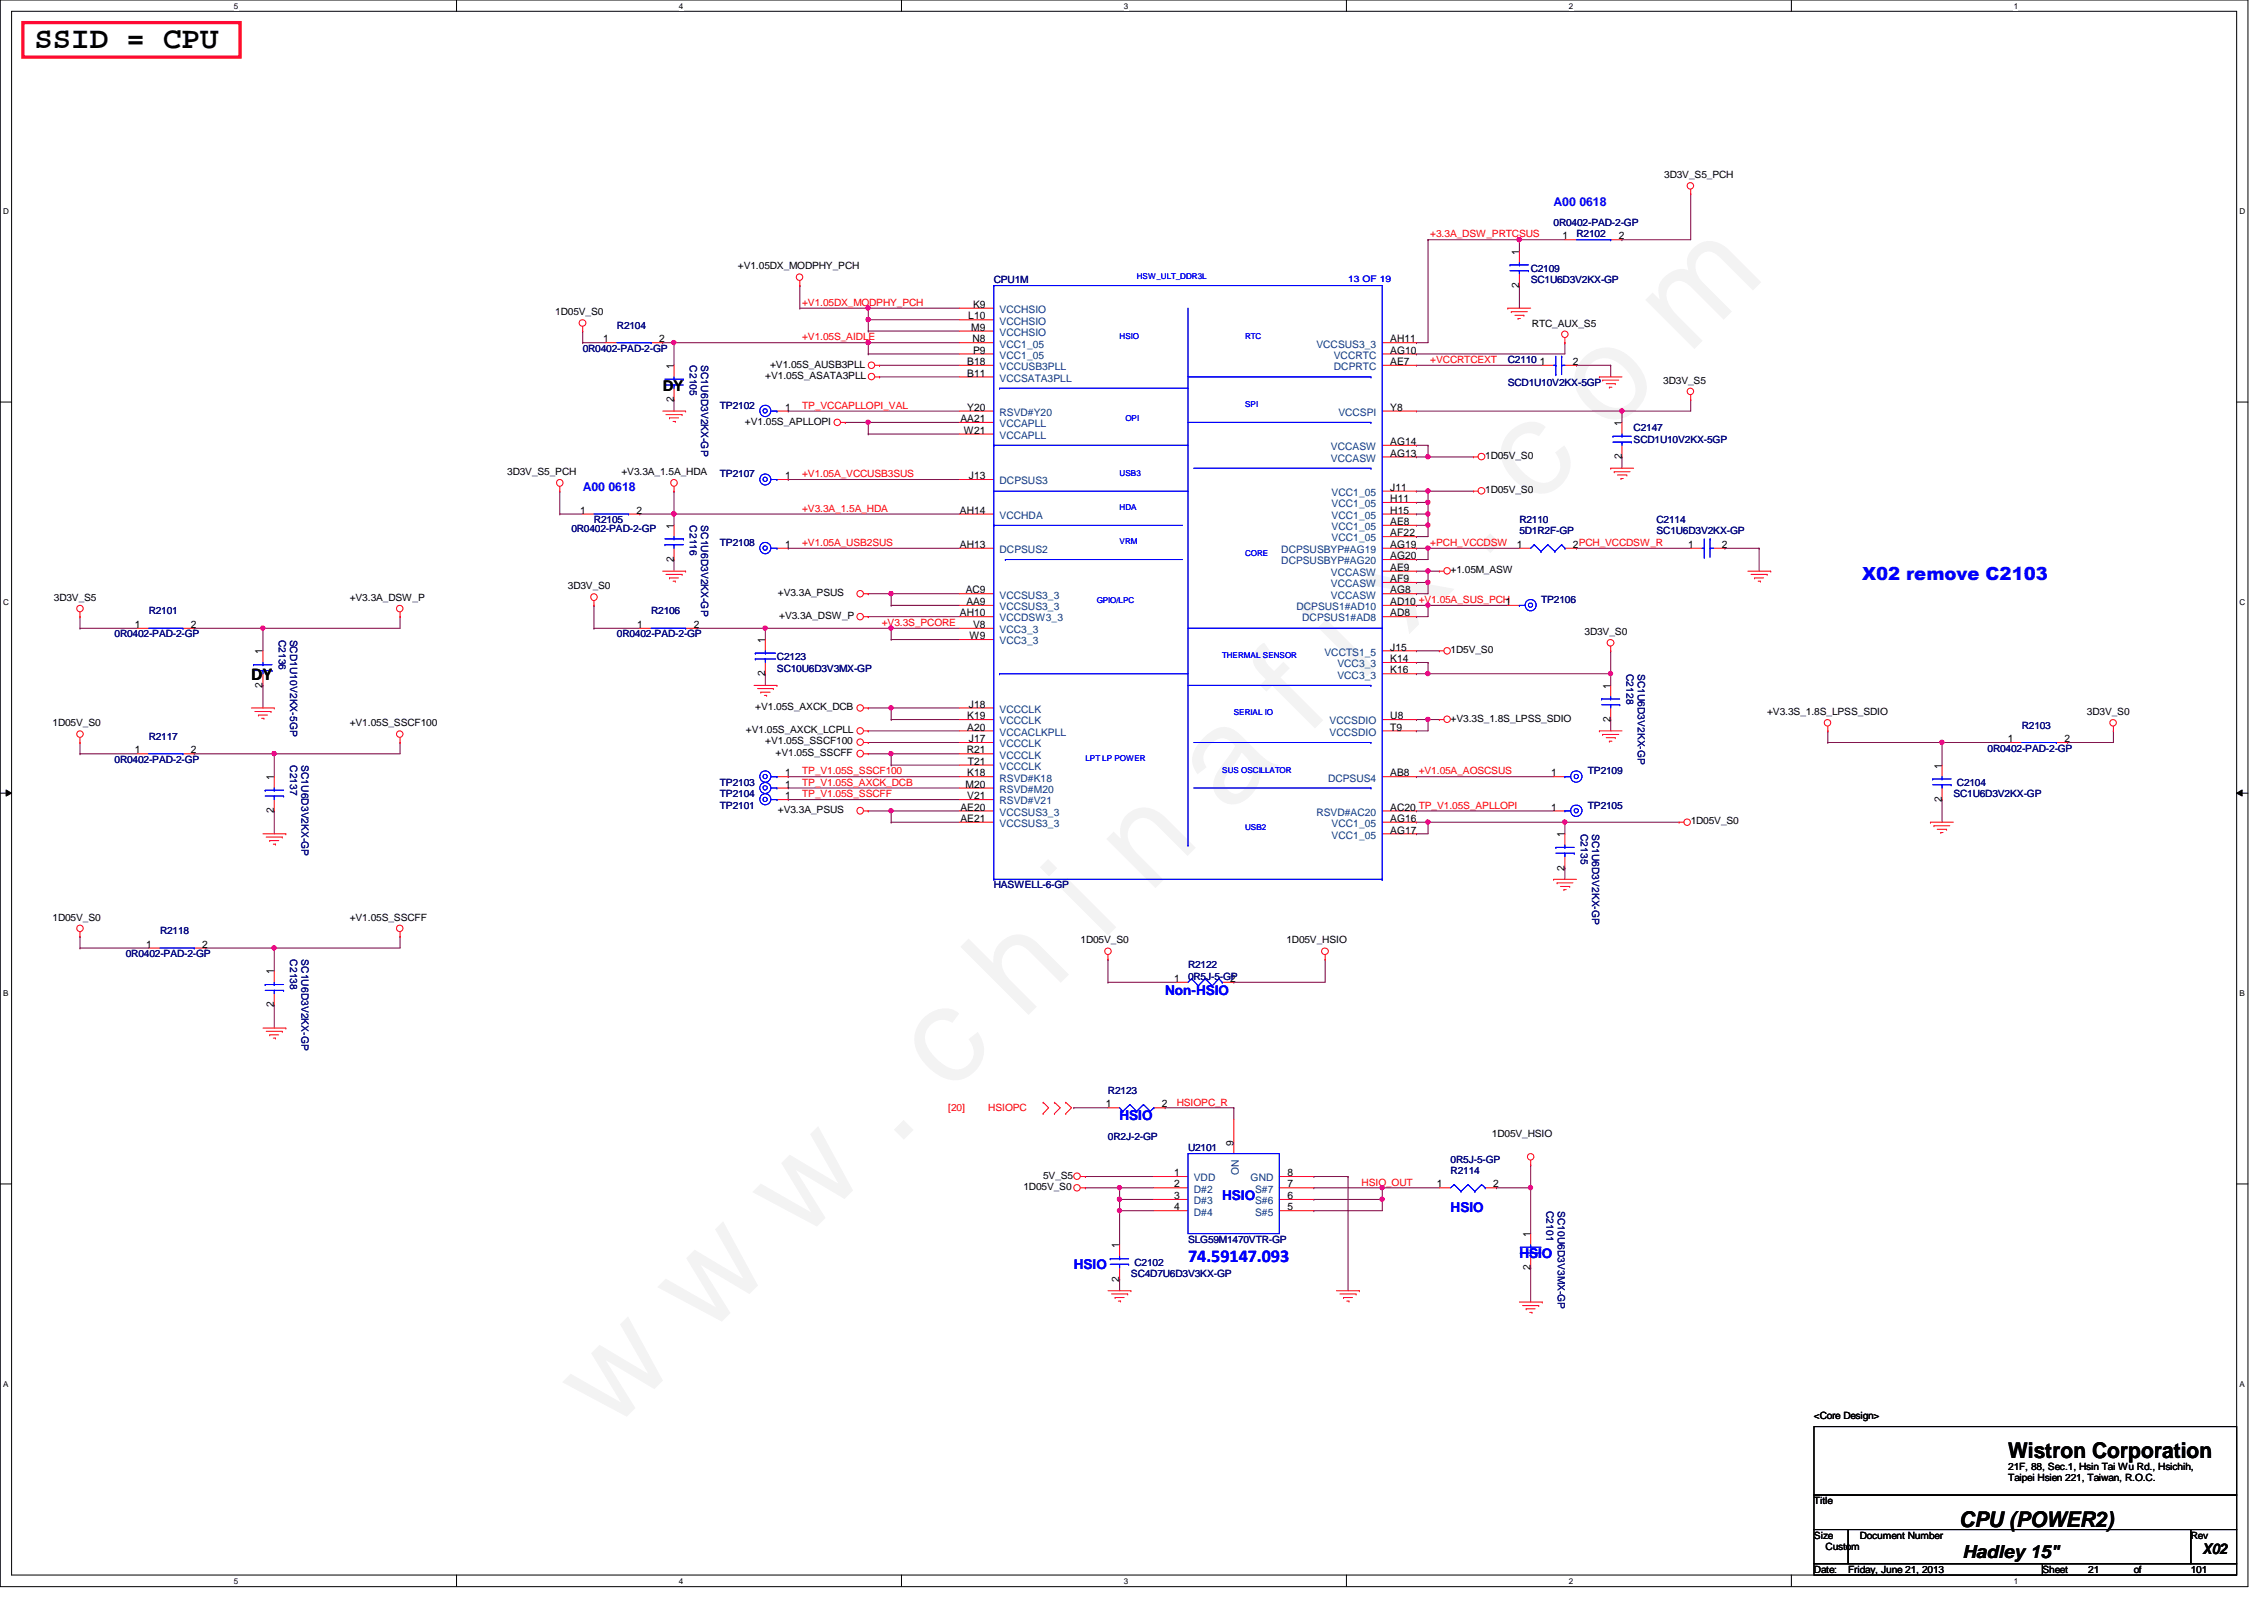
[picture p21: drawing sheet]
<svg xmlns="http://www.w3.org/2000/svg" width="297mm" height="210mm" viewBox="0 0 297 210" stroke-linecap="round" stroke-linejoin="round" font-family="sans-serif">
<defs><g id="words">
<text font-size="17.6" fill="#f0f" x="80.1" y="188" transform="rotate(-45 80.1 188)">w w w . c h i n a f i x . c o m</text>
<text font-size="4" x="4.5" y="6.3">SSID = CPU</text>
<g font-size="2.8">
<text x="263.5" y="191.3">Wistron Corporation</text>
<text x="257" y="200.4">CPU (POWER2)</text>
</g>
<g font-size="2.4" fill="#00f">
<text x="244.3" y="76">X02 remove C2103</text>
<text x="155.9" y="165.6">74.59147.093</text>
</g>
<g font-size="2.4">
<text x="33" y="89.2">DY</text>
<text x="257.5" y="204.3">Hadley 15&quot;</text>
</g>
<g font-size="1.9">
<text x="86.9" y="51.3">DY</text>
<text x="289" y="203.9">X02</text>
</g>
<g font-size="1.8" fill="#00f">
<text x="152.9" y="130.5">Non-HSIO</text>
<text x="146.9" y="147">HSIO</text>
<text x="160.4" y="157.5">HSIO</text>
<text x="190.3" y="159">HSIO</text>
<text x="140.9" y="166.5">HSIO</text>
<text x="199.3" y="165">HSIO</text>
</g>
<g font-size="1.6" fill="#00f">
<text x="203.8" y="27">A00 0618</text>
<text x="76.5" y="64.4">A00 0618</text>
</g>
<g font-size="1.4">
<text x="199.3" y="33.4" transform="rotate(-90 199.3 33.4)">1</text>
<text x="205" y="31.4">1</text>
<text x="212.4" y="31.4">2</text>
<text x="127" y="41.9">L10</text>
<text x="127.7" y="40.4">K9</text>
<text x="199.3" y="37.8" transform="rotate(-90 199.3 37.8)">2</text>
<text x="79.1" y="44.9">1</text>
<text x="86.5" y="44.9">2</text>
<text x="126.9" y="47.9">B18</text>
<text x="127.4" y="43.4">M9</text>
<text x="127.6" y="44.9">N8</text>
<text x="127.7" y="46.4">P9</text>
<text x="182.4" y="44.9">AH11</text>
<text x="182.4" y="46.4">AG10</text>
<text x="182.4" y="47.9">AE7</text>
<text x="202" y="47.9">1</text>
<text x="206.4" y="47.9">2</text>
<text x="88.4" y="52.7" transform="rotate(-90 88.4 52.7)">2</text>
<text x="88.4" y="48.4" transform="rotate(-90 88.4 48.4)">1</text>
<text x="103" y="53.9">1</text>
<text x="126.9" y="53.9">Y20</text>
<text x="126.9" y="49.4">B11</text>
<text x="182.4" y="53.9">Y8</text>
<text x="126" y="55.4">AA21</text>
<text x="126.4" y="56.9">W21</text>
<text x="182.4" y="58.4">AG14</text>
<text x="182.4" y="59.9">AG13</text>
<text x="212.8" y="55.9" transform="rotate(-90 212.8 55.9)">1</text>
<text x="103" y="62.9">1</text>
<text x="127.1" y="62.9">J13</text>
<text x="182.4" y="64.4">J11</text>
<text x="182.4" y="65.9">H11</text>
<text x="212.8" y="60.2" transform="rotate(-90 212.8 60.2)">2</text>
<text x="76.1" y="67.4">1</text>
<text x="83.5" y="67.4">2</text>
<text x="88.4" y="69.3" transform="rotate(-90 88.4 69.3)">1</text>
<text x="103" y="71.9">1</text>
<text x="125.9" y="67.4">AH14</text>
<text x="125.9" y="71.9">AH13</text>
<text x="182.4" y="67.4">H15</text>
<text x="182.4" y="68.9">AE8</text>
<text x="182.4" y="70.4">AF22</text>
<text x="182.4" y="71.9">AG19</text>
<text x="199" y="71.9">1</text>
<text x="206.4" y="71.9">2PCH_VCCDSW_R</text>
<text x="221.5" y="71.9">1</text>
<text x="225.9" y="71.9">2</text>
<text x="88.4" y="73.7" transform="rotate(-90 88.4 73.7)">2</text>
<text x="126.7" y="77.9">AC9</text>
<text x="182.4" y="74.9">AE9</text>
<text x="182.4" y="76.4">AF9</text>
<text x="182.4" y="77.9">AG8</text>
<text x="182.4" y="73.4">AG20</text>
<text x="17.7" y="82.4">1</text>
<text x="25.1" y="82.4">2</text>
<text x="83.6" y="82.4">1</text>
<text x="91" y="82.4">2</text>
<text x="125.9" y="80.9">AH10</text>
<text x="126.8" y="79.4">AA9</text>
<text x="127.2" y="83.9">W9</text>
<text x="127.7" y="82.4">V8</text>
<text x="182.4" y="80.9">AD8</text>
<text x="182.4" y="79.4">AD10 +V1.05A_SUS_PCH</text>
<text x="197.5" y="79.4">1</text>
<text x="34.5" y="85.9" transform="rotate(-90 34.5 85.9)">1</text>
<text x="100.4" y="88.7" transform="rotate(-90 100.4 88.7)">2</text>
<text x="100.4" y="84.3" transform="rotate(-90 100.4 84.3)">1</text>
<text x="182.4" y="85.3">J15</text>
<text x="182.4" y="88.3">K16</text>
<text x="182.4" y="86.9">K14</text>
<text x="34.5" y="90.2" transform="rotate(-90 34.5 90.2)">2</text>
<text x="126.9" y="95.8">A20</text>
<text x="126.9" y="94.4">K19</text>
<text x="127.1" y="92.8">J18</text>
<text x="182.4" y="95.8">T9</text>
<text x="182.4" y="94.4">U8</text>
<text x="211.3" y="94.7" transform="rotate(-90 211.3 94.7)">2</text>
<text x="211.3" y="90.3" transform="rotate(-90 211.3 90.3)">1</text>
<text x="17.7" y="98.8">1</text>
<text x="25.1" y="98.8">2</text>
<text x="103" y="101.9">1</text>
<text x="126.8" y="98.8">R21</text>
<text x="126.9" y="101.9">K18</text>
<text x="127" y="100.3">T21</text>
<text x="127.1" y="97.4">J17</text>
<text x="182.4" y="101.9">AB8</text>
<text x="203.5" y="101.9">1</text>
<text x="254.8" y="100.8" transform="rotate(-90 254.8 100.8)">1</text>
<text x="263.4" y="97.4">1</text>
<text x="270.8" y="97.4">2</text>
<text x="35.9" y="106.7" transform="rotate(-90 35.9 106.7)">2</text>
<text x="35.9" y="102.3" transform="rotate(-90 35.9 102.3)">1</text>
<text x="103" y="103.3">1</text>
<text x="103" y="104.9">1</text>
<text x="126" y="107.8">AE21</text>
<text x="126" y="106.3">AE20</text>
<text x="126.7" y="103.3">M20</text>
<text x="126.9" y="104.9">V21</text>
<text x="182.4" y="106.3">AC20 TP_V1.05S_APLLOPI</text>
<text x="182.4" y="107.8">AG16</text>
<text x="203.5" y="106.3">1</text>
<text x="254.8" y="105.2" transform="rotate(-90 254.8 105.2)">2</text>
<text x="182.4" y="109.3">AG17</text>
<text x="205.3" y="109.8" transform="rotate(-90 205.3 109.8)">1</text>
<text x="205.3" y="114.2" transform="rotate(-90 205.3 114.2)">2</text>
<text x="19.2" y="124.3">1</text>
<text x="26.5" y="124.3">2</text>
<text x="35.9" y="127.8" transform="rotate(-90 35.9 127.8)">1</text>
<text x="154" y="128.8">1</text>
<text x="161.4" y="128.8">2</text>
<text x="35.9" y="132.2" transform="rotate(-90 35.9 132.2)">2</text>
<text x="145.1" y="145.3">1</text>
<text x="152.4" y="145.3">2</text>
<text x="154" y="154.3">1</text>
<text x="154" y="155.8">2</text>
<text x="161.8" y="150.3" transform="rotate(-90 161.8 150.3)">9</text>
<text x="168.9" y="155.8">7</text>
<text x="168.9" y="154.3">8</text>
<text x="188.5" y="155.8">1</text>
<text x="195.9" y="155.8">2</text>
<text x="154" y="157.3">3</text>
<text x="154" y="158.8">4</text>
<text x="168.9" y="158.8">5</text>
<text x="168.9" y="157.3">6</text>
<text x="146.9" y="163.8" transform="rotate(-90 146.9 163.8)">1</text>
<text x="200.8" y="166.7" transform="rotate(-90 200.8 166.7)">2</text>
<text x="200.8" y="162.3" transform="rotate(-90 200.8 162.3)">1</text>
<text x="146.9" y="168.1" transform="rotate(-90 146.9 168.1)">2</text>
</g>
<g font-size="1.4" fill="#004080">
<text x="131.1" y="41.1">VCCHSIO</text>
<text x="131.1" y="42.6">VCCHSIO</text>
<text x="131.1" y="44.1">VCCHSIO</text>
<text x="131.1" y="45.6">VCC1_05</text>
<text x="131.1" y="47.1">VCC1_05</text>
<text x="172.7" y="45.6">VCCSUS3_3</text>
<text x="175" y="47.1">VCCRTC</text>
<text x="131.1" y="50.1">VCCSATA3PLL</text>
<text x="131.1" y="48.6">VCCUSB3PLL</text>
<text x="175" y="48.6">DCPRTC</text>
<text x="131.1" y="57.6">VCCAPLL</text>
<text x="131.1" y="56">VCCAPLL</text>
<text x="131.1" y="54.6">RSVD#Y20</text>
<text x="174.6" y="59.1">VCCASW</text>
<text x="175.6" y="54.6">VCCSPI</text>
<text x="131.1" y="63.5">DCPSUS3</text>
<text x="174.6" y="60.6">VCCASW</text>
<text x="174.7" y="65.1">VCC1_05</text>
<text x="131.1" y="68.1">VCCHDA</text>
<text x="174.7" y="66.5">VCC1_05</text>
<text x="174.7" y="68.1">VCC1_05</text>
<text x="174.7" y="69.6">VCC1_05</text>
<text x="174.7" y="71">VCC1_05</text>
<text x="131.1" y="72.6">DCPSUS2</text>
<text x="168.1" y="74">DCPSUSBYP#AG20</text>
<text x="168.1" y="72.6">DCPSUSBYP#AG19</text>
<text x="174.6" y="75.6">VCCASW</text>
<text x="174.6" y="77">VCCASW</text>
<text x="131.1" y="83.1">VCC3_3</text>
<text x="131.1" y="81.5">VCCDSW3_3</text>
<text x="131.1" y="78.5">VCCSUS3_3</text>
<text x="131.1" y="80.1">VCCSUS3_3</text>
<text x="170.1" y="80.1">DCPSUS1#AD10</text>
<text x="170.9" y="81.5">DCPSUS1#AD8</text>
<text x="174.6" y="78.5">VCCASW</text>
<text x="131.1" y="84.5">VCC3_3</text>
<text x="173.8" y="86">VCCTS1_5</text>
<text x="175.5" y="89">VCC3_3</text>
<text x="175.5" y="87.5">VCC3_3</text>
<text x="131.1" y="93.5">VCCCLK</text>
<text x="131.1" y="95">VCCCLK</text>
<text x="174.5" y="95">VCCSDIO</text>
<text x="131.1" y="101">VCCCLK</text>
<text x="131.1" y="99.5">VCCCLK</text>
<text x="131.1" y="98">VCCCLK</text>
<text x="131.1" y="96.5">VCCACLKPLL</text>
<text x="174.5" y="96.5">VCCSDIO</text>
<text x="131.1" y="107">VCCSUS3_3</text>
<text x="131.1" y="105.5">RSVD#V21</text>
<text x="131.1" y="104">RSVD#M20</text>
<text x="131.1" y="102.5">RSVD#K18</text>
<text x="172.7" y="107">RSVD#AC20</text>
<text x="174.2" y="102.5">DCPSUS4</text>
<text x="131.1" y="108.5">VCCSUS3_3</text>
<text x="174.7" y="108.5">VCC1_05</text>
<text x="174.7" y="110">VCC1_05</text>
<text x="156.6" y="155">VDD</text>
<text x="162.5" y="154.1" transform="rotate(-90 162.5 154.1)">ON</text>
<text x="164.1" y="155">GND</text>
<text x="156.6" y="156.5">D#2</text>
<text x="156.6" y="158">D#3</text>
<text x="156.6" y="159.5">D#4</text>
<text x="164.7" y="159.5">S#5</text>
<text x="164.7" y="158">S#6</text>
<text x="164.7" y="156.5">S#7</text>
</g>
<g font-size="1.3">
<text x="218.4" y="23.4">3D3V_S5_PCH</text>
<text x="96.8" y="35.3">+V1.05DX_MODPHY_PCH</text>
<text x="72.9" y="41.3">1D05V_S0</text>
<text x="201" y="42.8">RTC_AUX_S5</text>
<text x="100.4" y="49.7">+V1.05S_ASATA3PLL</text>
<text x="101" y="48.2">+V1.05S_AUSB3PLL</text>
<text x="218.2" y="50.3">3D3V_S5</text>
<text x="97.7" y="55.7">+V1.05S_APLLOPI</text>
<text x="66.5" y="62.3">3D3V_S5_PCH</text>
<text x="81.5" y="62.3">+V3.3A_1.5A_HDA</text>
<text x="194.9" y="60.2">1D05V_S0</text>
<text x="194.9" y="64.7">1D05V_S0</text>
<text x="74.5" y="77.3">3D3V_S0</text>
<text x="190.3" y="75.2">+1.05M_ASW</text>
<text x="7.1" y="78.8">3D3V_S5</text>
<text x="45.9" y="78.8">+V3.3A_DSW_P</text>
<text x="102.1" y="78.2">+V3.3A_PSUS</text>
<text x="102.2" y="81.2">+V3.3A_DSW_P</text>
<text x="207.9" y="83.3">3D3V_S0</text>
<text x="190.3" y="85.7">1D5V_S0</text>
<text x="6.9" y="95.3">1D05V_S0</text>
<text x="45.9" y="95.3">+V1.05S_SSCF100</text>
<text x="99.1" y="93.2">+V1.05S_AXCK_DCB</text>
<text x="190.3" y="94.7">+V3.3S_1.8S_LPSS_SDIO</text>
<text x="231.9" y="93.8">+V3.3S_1.8S_LPSS_SDIO</text>
<text x="273.8" y="93.8">3D3V_S0</text>
<text x="97.9" y="96.2">+V1.05S_AXCK_LCPLL</text>
<text x="100.4" y="97.7">+V1.05S_SSCF100</text>
<text x="101.8" y="99.2">+V1.05S_SSCFF</text>
<text x="102.1" y="106.7">+V3.3A_PSUS</text>
<text x="221.8" y="108.2">1D05V_S0</text>
<text x="6.9" y="120.8">1D05V_S0</text>
<text x="45.9" y="120.8">+V1.05S_SSCFF</text>
<text x="141.8" y="123.7">1D05V_S0</text>
<text x="168.8" y="123.7">1D05V_HSIO</text>
<text x="195.7" y="149.2">1D05V_HSIO</text>
<text x="136.9" y="154.6">5V_S5</text>
<text x="134.3" y="156.1">1D05V_S0</text>
<text x="238" y="186.1">&lt;Core Design&gt;</text>
<text x="238" y="197.3">Title</text>
<text x="263.5" y="192.8">21F, 88, Sec.1, Hsin Tai Wu Rd., Hsichih,</text>
<text x="263.5" y="194.4">Taipei Hsien 221, Taiwan, R.O.C.</text>
<text x="238" y="201.8">Size</text>
<text x="239.5" y="203.3">Custom</text>
<text x="244" y="201.8">Document Number</text>
<text x="287.4" y="201.8">Rev</text>
<text x="238" y="206.3">Date:</text>
<text x="242.5" y="206.3">Friday, June 21, 2013</text>
<text x="268" y="206.3">Sheet</text>
<text x="274" y="206.3">21</text>
<text x="279.9" y="206.3">of</text>
<text x="287.4" y="206.3">101</text>
</g>
<g font-size="1.3" fill="#000080">
<text x="203.8" y="29.6">0R0402-PAD-2-GP</text>
<text x="200.8" y="35.6">C2109</text>
<text x="206.8" y="31.2">R2102</text>
<text x="130.4" y="37.1">CPU1M</text>
<text x="200.8" y="37.1">SC1U6D3V2KX-GP</text>
<text x="76.5" y="46.1">0R0402-PAD-2-GP</text>
<text x="80.9" y="43.1">R2104</text>
<text x="90.5" y="47.9" transform="rotate(90 90.5 47.9)">C2105</text>
<text x="92" y="47.9" transform="rotate(90 92 47.9)">SC1U6D3V2KX-GP</text>
<text x="197.8" y="47.6">C2110</text>
<text x="94.4" y="53.6">TP2102</text>
<text x="197.8" y="50.6">SCD1U10V2KX-5GP</text>
<text x="214.3" y="56.6">C2147</text>
<text x="214.3" y="58.1">SCD1U10V2KX-5GP</text>
<text x="94.4" y="62.6">TP2107</text>
<text x="75" y="69.8">0R0402-PAD-2-GP</text>
<text x="77.9" y="68.6">R2105</text>
<text x="90.5" y="68.9" transform="rotate(90 90.5 68.9)">C2116</text>
<text x="92" y="68.9" transform="rotate(90 92 68.9)">SC1U6D3V2KX-GP</text>
<text x="94.4" y="71.6">TP2108</text>
<text x="199.3" y="68.6">R2110</text>
<text x="199.3" y="70.1">5D1R2F-GP</text>
<text x="217.3" y="68.6">C2114</text>
<text x="217.3" y="70.1">SC1U6D3V2KX-GP</text>
<text x="15" y="83.6">0R0402-PAD-2-GP</text>
<text x="19.5" y="80.6">R2101</text>
<text x="36.6" y="83.9" transform="rotate(90 36.6 83.9)">C2136</text>
<text x="38.1" y="83.9" transform="rotate(90 38.1 83.9)">SCD1U10V2KX-5GP</text>
<text x="80.9" y="83.6">0R0402-PAD-2-GP</text>
<text x="85.4" y="80.6">R2106</text>
<text x="202.2" y="79.1">TP2106</text>
<text x="101.9" y="86.6">C2123</text>
<text x="101.9" y="88.1">SC10U6D3V3MX-GP</text>
<text x="213.4" y="88.4" transform="rotate(90 213.4 88.4)">C2128</text>
<text x="214.9" y="88.4" transform="rotate(90 214.9 88.4)">SC1U6D3V2KX-GP</text>
<text x="265.3" y="95.6">R2103</text>
<text x="15" y="100.1">0R0402-PAD-2-GP</text>
<text x="19.5" y="97.1">R2117</text>
<text x="38.1" y="100.4" transform="rotate(90 38.1 100.4)">C2137</text>
<text x="39.5" y="100.4" transform="rotate(90 39.5 100.4)">SC1U6D3V2KX-GP</text>
<text x="208.3" y="101.6">TP2109</text>
<text x="260.8" y="98.6">0R0402-PAD-2-GP</text>
<text x="94.4" y="103.1">TP2103</text>
<text x="94.4" y="104.6">TP2104</text>
<text x="94.4" y="106.1">TP2101</text>
<text x="208.3" y="106.1">TP2105</text>
<text x="256.3" y="104.6">SC1U6D3V2KX-GP</text>
<text x="256.7" y="103.1">C2104</text>
<text x="207.4" y="109.4" transform="rotate(90 207.4 109.4)">C2135</text>
<text x="208.9" y="109.4" transform="rotate(90 208.9 109.4)">SC1U6D3V2KX-GP</text>
<text x="130.4" y="116.5">HASWELL-6-GP</text>
<text x="16.5" y="125.6">0R0402-PAD-2-GP</text>
<text x="21" y="122.6">R2118</text>
<text x="38.1" y="125.9" transform="rotate(90 38.1 125.9)">C2138</text>
<text x="39.5" y="125.9" transform="rotate(90 39.5 125.9)">SC1U6D3V2KX-GP</text>
<text x="155.9" y="127">R2122</text>
<text x="155.9" y="128.6">0R5J-5-GP</text>
<text x="145.4" y="143.6">R2123</text>
<text x="145.4" y="149.5">0R2J-2-GP</text>
<text x="155.9" y="151">U2101</text>
<text x="190.3" y="154">R2114</text>
<text x="190.3" y="152.5">0R5J-5-GP</text>
<text x="202.9" y="158.8" transform="rotate(90 202.9 158.8)">C2101</text>
<text x="204.4" y="158.8" transform="rotate(90 204.4 158.8)">SC10U6D3V3MX-GP</text>
<text x="148.4" y="167.5">SC4D7U6D3V3KX-GP</text>
<text x="148.8" y="166">C2102</text>
<text x="155.9" y="163">SLG59M1470VTR-GP</text>
</g>
<g font-size="1.3" fill="#f00">
<text x="187.7" y="31.2">+3.3A_DSW_PRTCSUS</text>
<text x="105.2" y="40.1">+V1.05DX_MODPHY_PCH</text>
<text x="105.2" y="44.7">+V1.05S_AIDLE</text>
<text x="187.7" y="47.6">+VCCRTCEXT</text>
<text x="105.2" y="53.6">TP_VCCAPLLOPI_VAL</text>
<text x="105.2" y="62.6">+V1.05A_VCCUSB3SUS</text>
<text x="105.2" y="67.1">+V3.3A_1.5A_HDA</text>
<text x="105.2" y="71.6">+V1.05A_USB2SUS</text>
<text x="187.7" y="71.6">+PCH_VCCDSW</text>
<text x="115.7" y="82.1">+V3.3S_PCORE</text>
<text x="105.2" y="101.6">TP_V1.05S_SSCF100</text>
<text x="186.1" y="101.6">+V1.05A_AOSCSUS</text>
<text x="105.2" y="103.1">TP_V1.05S_AXCK_DCB</text>
<text x="105.2" y="104.6">TP_V1.05S_SSCFF</text>
<text x="124.4" y="145.8">[20]</text>
<text x="129.7" y="145.8">HSIOPC</text>
<text x="154.4" y="145">HSIOPC_R</text>
<text x="178.6" y="155.5">HSIO_OUT</text>
</g>
<text font-size="1.2" fill="#00f" x="176.9" y="37">13 OF 19</text>
<g font-size="1.1">
<text x="30.7" y="1.1">5</text>
<text x="89.1" y="1.1">4</text>
<text x="147.4" y="1.1">3</text>
<text x="205.8" y="1.1">2</text>
<text x="264.2" y="1.1">1</text>
<text x=".4" y="28.1">D</text>
<text x="293.8" y="28.1">D</text>
<text x=".4" y="79.3">C</text>
<text x="293.8" y="79.3">C</text>
<text x=".4" y="130.6">B</text>
<text x="293.8" y="130.6">B</text>
<text x=".4" y="181.9">A</text>
<text x="293.8" y="181.9">A</text>
<text x="30.7" y="207.8">5</text>
<text x="89.1" y="207.8">4</text>
<text x="147.4" y="207.8">3</text>
<text x="205.8" y="207.8">2</text>
<text x="264.2" y="207.8">1</text>
</g>
<g font-size="1.1" fill="#00f">
<text x="149.1" y="36.6">HSW_ULT_DDR3L</text>
<text x="146.9" y="44.4">HSIO</text>
<text x="163.4" y="44.4">RTC</text>
<text x="163.4" y="53.4">SPI</text>
<text x="147.7" y="55.2">OPI</text>
<text x="146.9" y="62.4">USB3</text>
<text x="146.9" y="71.4">VRM</text>
<text x="146.9" y="66.9">HDA</text>
<text x="163.4" y="72.9">CORE</text>
<text x="143.9" y="79.2">GPIO/LPC</text>
<text x="160.4" y="86.4">THERMAL SENSOR</text>
<text x="161.9" y="93.9">SERIAL IO</text>
<text x="142.4" y="99.9">LPT LP POWER</text>
<text x="160.4" y="101.3">SUS OSCILLATOR</text>
<text x="163.4" y="108.8">USB2</text>
</g>
</g></defs>
<path d="M0 0h294.9v208.2h-294.9zM1.5 1.5h292v205.1h-292z" fill="none" stroke="#000" stroke-width=".13"/>
<g fill="#fff">
<path d="M30.7 .2h.6v1.2h-.6z"/>
<path d="M30.7 206.8h.6v1.2h-.6z"/>
</g>
<path d="M59.9 0v1.5M59.9 206.6v1.5" fill="none" stroke="#000" stroke-width=".13"/>
<g fill="#fff">
<path d="M89.1 .2h.6v1.2h-.6z"/>
<path d="M89.1 206.8h.6v1.2h-.6z"/>
</g>
<path d="M118.3 0v1.5M118.3 206.6v1.5" fill="none" stroke="#000" stroke-width=".13"/>
<g fill="#fff">
<path d="M147.4 .2h.6v1.2h-.6z"/>
<path d="M147.4 206.8h.6v1.2h-.6z"/>
</g>
<path d="M176.7 0v1.5M176.7 206.6v1.5" fill="none" stroke="#000" stroke-width=".13"/>
<g fill="#fff">
<path d="M205.8 .2h.6v1.2h-.6z"/>
<path d="M205.8 206.8h.6v1.2h-.6z"/>
</g>
<path d="M235 0v1.5M235 206.6v1.5" fill="none" stroke="#000" stroke-width=".13"/>
<g fill="#fff">
<path d="M264.2 .2h.6v1.2h-.6z"/>
<path d="M264.2 206.8h.6v1.2h-.6z"/>
<path d="M.4 27.1h.8v1.2h-.8z"/>
<path d="M293.8 27.1h.8v1.2h-.8z"/>
<path d="M.4 78.4h.8v1.1h-.8z"/>
<path d="M293.8 78.4h.8v1.1h-.8z"/>
</g>
<path d="M0 52.7h1.5M293.5 52.7h1.4" fill="none" stroke="#000" stroke-width=".13"/>
<g fill="#fff">
<path d="M.4 129.7h.7v1.2h-.7z"/>
<path d="M293.8 129.7h.8v1.2h-.8z"/>
</g>
<path d="M0 104.1h1.5M.8 103.6l.7 .5-.7 .3zM293.5 104.1l.7-.5v.8zM293.5 104.1h1.4" fill="none" stroke="#000" stroke-width=".13"/>
<path d="M.8 103.6l.7 .5-.7 .3zM293.5 104.1l.7-.5v.8z" fill="#000"/>
<g fill="#fff">
<path d="M.4 180.9h.7v1.2h-.7z"/>
<path d="M293.8 180.9h.8v1.2h-.8z"/>
</g>
<path d="M0 155.3h1.5M293.5 155.3h1.4" fill="none" stroke="#000" stroke-width=".13"/>
<path d="M88.4 67.4h37.5M34.5 82.4h.1M34.5 82.4v3M36 98.9h.1M36 98.9v3" fill="none" stroke="#800040" stroke-width=".13"/>
<circle cx="35.9" cy="98.9" r=".29" fill="#f0f"/>
<circle cx="35.9" cy="98.9" r=".29" fill="none" stroke="#f0f" stroke-width=".13"/>
<g fill="none" stroke="#800040" stroke-width=".13">
<path d="M10.5 97.4h.1M10.5 98.9h.1M10.5 80.9h.1M10.5 82.4h.1M10.5 98.9h7.5M10.5 80.9v1.5M10.5 97.4v1.5M10.5 82.4h7.5M25.5 98.9h.1M25.5 82.4h.1M25.5 98.9h27M25.5 82.4h9"/>
<path d="M34.5 89.9h.1M34.5 89.9v3M36 98.9h.1M36 106.4h.1M36 106.4v3"/>
</g>
<circle cx="34.5" cy="82.4" r=".29" fill="#f0f"/>
<circle cx="34.5" cy="82.4" r=".29" fill="none" stroke="#f0f" stroke-width=".13"/>
<path d="M239.8 97.4h.1M239.8 97.4h24M254.8 97.4h.1M254.8 97.4v3M271.3 97.4h.1M271.3 97.4h6M254.8 104.9h.1M254.8 104.9v3" fill="none" stroke="#800040" stroke-width=".13"/>
<circle cx="254.8" cy="97.4" r=".29" fill="#f0f"/>
<circle cx="254.8" cy="97.4" r=".29" fill="none" stroke="#f0f" stroke-width=".13"/>
<path d="M277.3 95.9h.1M277.3 95.9v1.5M36 124.4h.1M36 124.4v3" fill="none" stroke="#800040" stroke-width=".13"/>
<circle cx="35.9" cy="124.3" r=".29" fill="#f0f"/>
<circle cx="35.9" cy="124.3" r=".29" fill="none" stroke="#f0f" stroke-width=".13"/>
<g fill="none" stroke="#800040" stroke-width=".13">
<path d="M34.5 82.4h.1M52.5 80.9h.1M52.5 97.4h.1M52.5 80.9v1.5h-18M52.5 97.4v1.5M239.8 95.9h.1M239.8 95.9v1.5M10.5 122.9h.1M10.5 124.4h.1M10.5 124.4h9M10.5 122.9v1.5M27 124.4h.1"/>
<path d="M36 124.4h.1M36 131.9h.1M36 131.9v3M52.5 122.9h.1M52.5 122.9v1.5h-25.5"/>
</g>
<g fill="none" stroke="#f00" stroke-width=".13">
<path d="M10.5 97.4h.1M10.5 80.9h.1M10.5 80.3v.6M10.5 96.8v.6M18 82.4h1.5M18 98.9h1.5M24 82.4h1.5M24 98.9h1.5M33 92.9h3M33.4 93.3h2.2M33.9 93.8h.1M33.9 93.8h1.2"/>
<path d="M34.3 94.2h.3M34.5 85.4v1.5M34.5 88.4v1.5M34.6 94.2h.1M35.6 93.3h.1M36 92.9h.1M52.5 80.9h.1M52.5 97.4h.1M52.5 80.3v.6M52.5 96.8v.6M239.8 95.9h.1M239.8 95.3v.6"/>
<path d="M263.8 97.4h1.5M269.8 97.4h1.5M277.3 95.9h.1M277.3 95.3v.6M34.5 109.4h3M34.9 109.8h2.1M35.4 110.3h.1M35.4 110.3h1.2M35.9 110.7h.2M36 101.9v1.5M36 104.9v1.5M36.1 110.7h.1"/>
<path d="M37 109.8h.1M37.5 109.4h.1M253.3 107.9h.1M253.3 107.9h3M253.7 108.3h.1M253.7 108.3h2.1M254.2 108.8h1.2M254.6 109.2h.1M254.6 109.2h.3M254.8 100.4v1.5M254.8 103.4v1.5M255.4 108.8h.1"/>
<path d="M10.5 122.9h.1M10.5 122.3v.6M19.5 124.4h1.5M25.5 124.4h1.5M34.5 134.9h3M34.9 135.3h2.1M35.4 135.8h.1M35.4 135.8h1.2M35.9 136.2h.2M36 127.4v1.5M36 130.3v1.6M36.1 136.2h.1"/>
<path d="M37 135.3h.1M37.5 134.9h.1M52.5 122.9h.1M52.5 122.3v.6"/>
<circle cx="221.8" cy="24.4" r=".43"/>
<circle cx="10.5" cy="79.8" r=".43"/>
<circle cx="52.4" cy="79.8" r=".43"/>
<circle cx="10.5" cy="96.3" r=".43"/>
<circle cx="52.4" cy="96.3" r=".43"/>
<circle cx="239.8" cy="94.8" r=".43"/>
<circle cx="277.2" cy="94.8" r=".43"/>
<circle cx="10.5" cy="121.8" r=".43"/>
<circle cx="52.4" cy="121.8" r=".43"/>
</g>
<path d="M238 187.2h55.5v8.9h-55.5zM238 196.1h55.5v4.6h-55.5zM238 200.7h4.5v4.4h-4.5zM238 205.1h30v1.5h-30zM242.5 200.7h44.9v4.4h-44.9zM268 205.1h25.5v1.5h-25.5zM287.4 200.7h6.1v4.4h-6.1z" fill="none" stroke="#000" stroke-width=".13"/>
<path d="M3 3h28.5v4.5h-28.5z" fill="none" stroke="#f00" stroke-width=".42"/>
<g fill="none" stroke="#00f" stroke-width=".13">
<path d="M130.4 37.5h51v77.9h-51zM155.9 40.4v70.5M19.5 82.4h4.5M19.5 98.9h4.5M24 82.4h.1M24 98.9h.1M33.3 87.2h.1M33.3 87.2h2.4M33.3 88h2.4M34.5 87.2h.1M34.5 88h.1M34.5 86.9v.3"/>
<path d="M34.5 88v.4M35.7 88h.1M265.3 97.4h4.5M269.8 97.4h.1M34.8 103.7h.1M34.8 103.7h2.4M34.8 104.4h2.4M36 103.7h.1M36 104.4h.1M36 103.4v.3M36 104.4v.5M37.2 104.4h.1"/>
<path d="M253.6 102.2h.1M253.6 102.2h2.4M253.6 103h2.4M254.8 102.2h.1M254.8 103h.1M254.8 101.9v.3M254.8 103v.4M256 103h.1M21 124.4h4.5M25.5 124.4h.1M34.8 129.2h.1M34.8 129.2h2.4"/>
<path d="M34.8 129.9h2.4M36 129.2h.1M36 129.9h.1M36 128.9v.3M36 129.9v.4M37.2 129.9h.1"/>
</g>
<circle cx="35.9" cy="98.9" r=".29" fill="#f0f"/>
<circle cx="35.9" cy="98.9" r=".29" fill="none" stroke="#f0f" stroke-width=".13"/>
<circle cx="34.5" cy="82.4" r=".29" fill="#f0f"/>
<circle cx="34.5" cy="82.4" r=".29" fill="none" stroke="#f0f" stroke-width=".13"/>
<circle cx="254.8" cy="97.4" r=".29" fill="#f0f"/>
<circle cx="254.8" cy="97.4" r=".29" fill="none" stroke="#f0f" stroke-width=".13"/>
<circle cx="35.9" cy="124.3" r=".29" fill="#f0f"/>
<circle cx="35.9" cy="124.3" r=".29" fill="none" stroke="#f0f" stroke-width=".13"/>
<use href="#words"/>
</svg>
